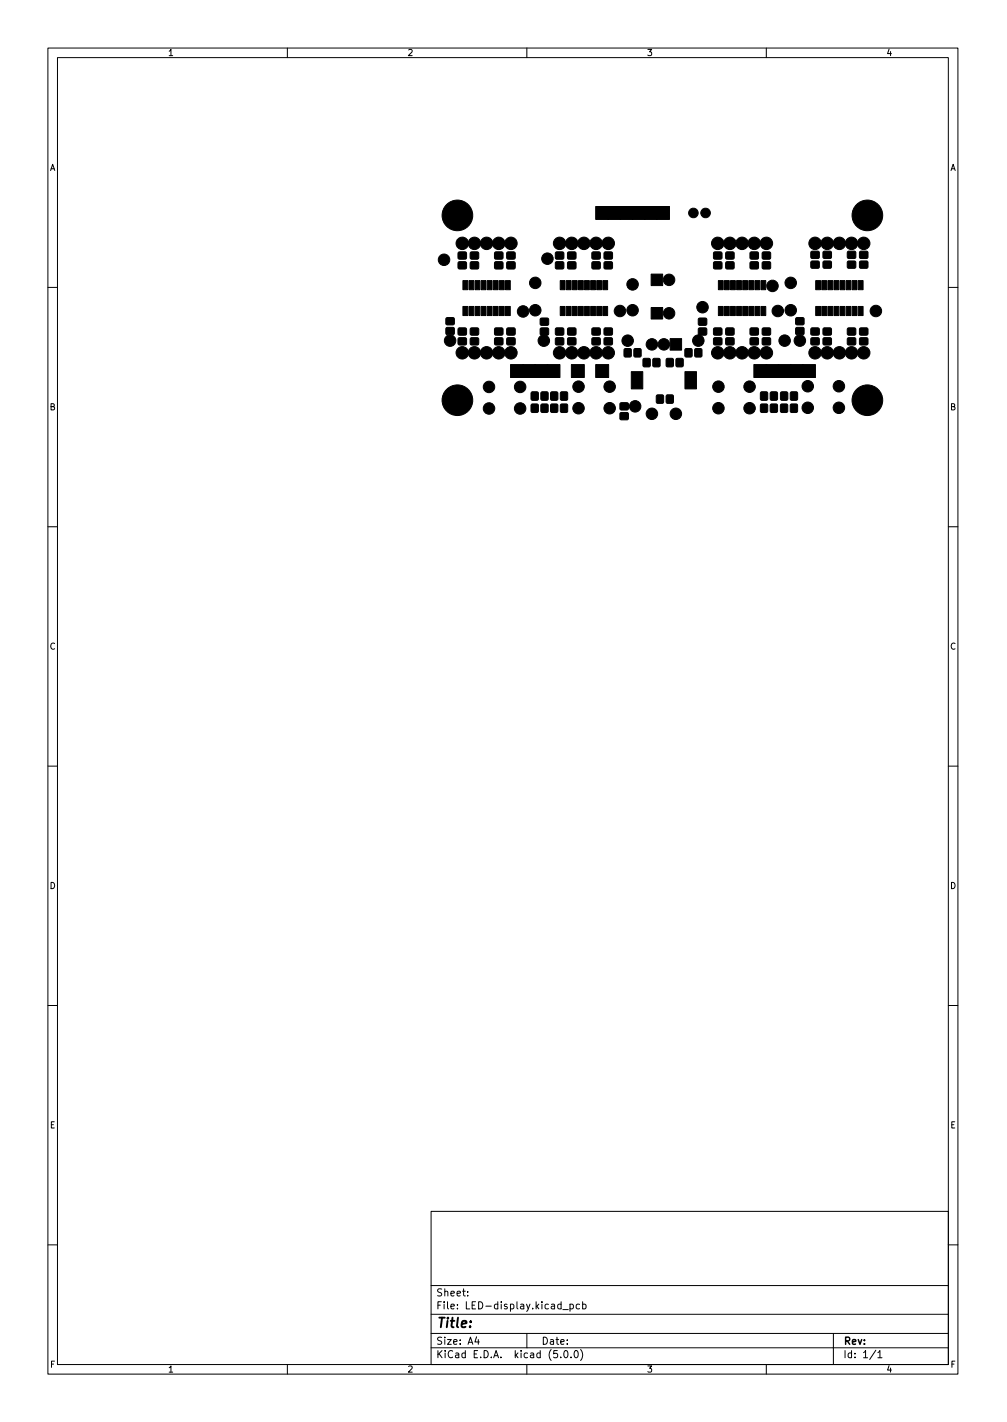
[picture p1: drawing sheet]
<svg xmlns="http://www.w3.org/2000/svg" width="210mm" height="297mm" viewBox="0 0 210 297" stroke-linecap="round" stroke-linejoin="round" font-family="sans-serif">
<defs><g id="words">
<text font-size="2.8" x="91" y="277.3">Title:</text>
<g font-size="2.1">
<text x="91" y="273.5">File: LED-display.kicad_pcb</text>
<text x="91" y="270.8">Sheet:</text>
<text x="91" y="280.9">Size: A4</text>
<text x="113" y="280.9">Date:</text>
<text x="176" y="280.9">Rev:</text>
<text x="91" y="283.7">KiCad E.D.A. kicad (5.0.0)</text>
<text x="176" y="283.7">Id: 1/1</text>
</g>
<g font-size="1.8">
<text x="35" y="11.7">1</text>
<text x="85" y="11.7">2</text>
<text x="135" y="11.7">3</text>
<text x="185" y="11.7">4</text>
<text x="10.3" y="35.7">A</text>
<text x="198.4" y="35.7">A</text>
<text x="10.3" y="85.7">B</text>
<text x="198.4" y="85.7">B</text>
<text x="10.3" y="135.7">C</text>
<text x="198.4" y="135.7">C</text>
<text x="10.3" y="185.7">D</text>
<text x="198.4" y="185.7">D</text>
<text x="10.4" y="235.7">E</text>
<text x="198.4" y="235.7">E</text>
<text x="10.4" y="285.7">F</text>
<text x="35" y="286.7">1</text>
<text x="85" y="286.7">2</text>
<text x="135" y="286.7">3</text>
<text x="185" y="286.7">4</text>
<text x="198.5" y="285.7">F</text>
</g>
</g></defs>
<g fill="none" stroke="#000" stroke-width=".21">
<path d="M10 10h190v277h-190zM12 12h186v273h-186zM60 10v2M110 10v2M160 10v2M10 60h2M198 60h2M10 110h2M198 110h2M10 160h2M198 160h2M10 210h2"/>
<path d="M198 210h2M90 253h108v32h-108zM10 260h2M90 278.5h108M90 274.5h108M90 268.5h108M97.7 270.6v.1M97.7 269.8v.1M99.5 279.2l-.3 1.1h.9M99.9 279.8v1M110 278.5v3M117.5 273.6h1.2"/>
<path d="M119 272.5l.4-.1 .3 .3-.1 .6h-.6M119 272.4v1.5M121 272.5l-.4-.1-.3 .3 .1 .6h.6M121.7 272.5l.4-.1 .3 .3-.2 .6h-.5M121.7 271.9v1.5M174 278.5v6.5M198 260h2M60 285v2M90 281.5h108M110 285v2M117.1 283.5v.1M117.9 282.2l.2-.1a.8 .8 0 0 1 .5 .8 .8 .8 0 0 1-.5 .7 1 1 0 0 1-.2-1.4z"/>
<path d="M119.2 283.5v.1M120 282.3l.2-.2a.8 .8 0 0 1 .5 .8 .8 .8 0 0 1-.5 .7l-.2-.1-.1-.5zM121.2 281.9a1.72 1.72 0 0 1 0 2.3M160 285v2M182.9 282l-1.3 2M183.3 282.5l.4-.4v1.5M183.3 283.6h.9"/>
</g>
<g fill="#000" stroke="#000" stroke-width=".21">
<path d="M95.7 54.8l1.6-.1 .1 .3-.1 1.1-.2 .1-1.4-.1-.1-.2zM95.7 52.7h1.6l.1 .2-.1 1.1-.2 .2-1.4-.1-.1-.3zM98.3 54.8l1.5-.1 .2 .3-.1 1.1-.3 .1-1.3-.1-.1-.2zM98.3 52.7h1.5l.2 .2-.1 1.1-.3 .2-1.3-.1-.1-.3zM103.3 54.8l1.6-.1 .1 .3v1.1l-.3 .1-1.3-.1-.2-.2zM103.3 52.7h1.6l.1 .2v1.1l-.3 .2-1.3-.1-.2-.3zM105.9 54.8l1.6-.1 .1 .3-.1 1.1-.3 .1-1.3-.1-.1-.2zM105.9 52.7h1.6l.1 .2-.1 1.1-.3 .2-1.3-.1-.1-.3zM116 54.8l1.6-.1 .1 .3v1.1l-.3 .1-1.3-.1-.2-.2zM116 52.7h1.6l.1 .2v1.1l-.3 .2-1.3-.1-.2-.3zM118.6 54.8l1.6-.1 .1 .3-.1 1.1-.3 .1-1.3-.1-.1-.2zM118.6 52.7h1.6l.1 .2-.1 1.1-.3 .2-1.3-.1-.1-.3z"/>
<path d="M124.4 43.1h2.7v2.7h-2.7zM123.7 54.8l1.5-.1 .2 .3-.1 1.1-.3 .1-1.3-.1-.1-.2zM123.7 52.7h1.5l.2 .2-.1 1.1-.3 .2-1.3-.1-.1-.3zM126.9 43.1h2.7v2.7h-2.7zM126.2 54.8l1.6-.1 .1 .3-.1 1.1-.2 .1-1.4-.1-.1-.2zM126.2 52.7h1.6l.1 .2-.1 1.1-.2 .2-1.4-.1-.1-.3zM129.5 43.1h2.7v2.7h-2.7zM132 43.1h2.7v2.7h-2.7zM134.5 43.1h2.7v2.7h-2.7zM136 57.3h2.4v2.4h-2.4zM137.1 43.1h2.7v2.7h-2.7zM149.1 54.8l1.5-.1 .2 .3-.1 1.1-.3 .1-1.3-.1-.1-.2z"/>
<path d="M149.1 52.7h1.5l.2 .2-.1 1.1-.3 .2-1.3-.1-.1-.3zM151.6 54.8l1.6-.1 .1 .3-.1 1.1-.2 .1-1.4-.1-.1-.2zM151.6 52.7h1.6l.1 .2-.1 1.1-.2 .2-1.4-.1-.1-.3zM156.7 54.8l1.6-.1 .1 .3-.1 1.1-.3 .1-1.3-.1-.1-.2zM156.7 52.7h1.6l.1 .2-.1 1.1-.3 .2-1.3-.1-.1-.3zM159.2 54.8l1.6-.1 .1 .3-.1 1.1-.2 .1-1.4-.1-.1-.2zM159.2 52.7h1.6l.1 .2-.1 1.1-.2 .2-1.4-.1-.1-.3zM169.4 54.6h1.6l.1 .2-.1 1.1-.3 .2-1.3-.1-.1-.3zM169.4 52.6l1.6-.1 .1 .3-.1 1.1-.3 .1-1.3-.1-.1-.2zM171.9 54.6h1.6l.1 .2-.1 1.1-.2 .2-1.4-.1-.1-.3zM171.9 52.6l1.6-.1 .1 .3-.1 1.1-.2 .1-1.4-.1-.1-.2zM177 54.6h1.6l.1 .2-.1 1.1-.2 .2-1.4-.1-.1-.3z"/>
<path d="M177 52.6l1.6-.1 .1 .3-.1 1.1-.2 .1-1.4-.1-.1-.2zM179.5 54.6h1.6l.1 .2v1.1l-.3 .2-1.3-.1-.2-.3zM179.5 52.6l1.6-.1 .1 .3v1.1l-.3 .1-1.3-.1-.2-.2zM93.2 68.5h1.6l.1 .2-.1 1.1-.3 .1h-1.3l-.1-.3zM93.2 66.4h1.6l.1 .3-.1 1.1-.3 .1-1.3-.1-.1-.3zM95.7 68.6h1.6l.1 .2-.1 1.1-.2 .1h-1.4l-.1-.3zM95.7 70.6h1.6l.1 .3-.1 1.1-.2 .1-1.4-.1-.1-.3zM96.7 58.6h1v1.9h-1zM96.7 64h1v1.9h-1zM97.9 58.6h1v1.9h-1zM97.9 64h1v1.9h-1zM98.3 68.6h1.5l.2 .2-.1 1.1-.3 .1h-1.3l-.1-.3z"/>
<path d="M98.3 70.6h1.5l.2 .3-.1 1.1-.3 .1-1.3-.1-.1-.3zM99.2 58.6h1v1.9h-1zM99.2 64h1v1.9h-1zM100.5 58.6h1v1.9h-1zM100.5 64h1v1.9h-1zM101.7 58.6h1v1.9h-1zM101.7 64h1v1.9h-1zM103 58.6h1v1.9h-1zM103 64h1v1.9h-1zM103.3 68.6h1.6l.1 .2v1.1l-.3 .1h-1.3l-.2-.3zM103.3 70.6h1.6l.1 .3v1.1l-.3 .1-1.3-.1-.2-.3zM104.3 58.6h1v1.9h-1z"/>
<path d="M104.3 64h1v1.9h-1zM105.5 58.6h1v1.9h-1zM105.5 64h1v1.9h-1zM106.6 76.2h2.7v2.7h-2.7zM105.9 68.6h1.6l.1 .2-.1 1.1-.3 .1h-1.3l-.1-.3zM105.9 70.6h1.6l.1 .3-.1 1.1-.3 .1-1.3-.1-.1-.3zM109.1 76.2h2.7v2.7h-2.7zM111.7 76.2h2.7v2.7h-2.7zM114.2 76.2h2.7v2.7h-2.7zM112.9 68.6h1.5l.2 .2-.1 1.1-.3 .1h-1.3l-.1-.3zM112.9 66.5h1.5l.2 .3-.1 1.1-.3 .1-1.3-.1-.1-.3zM116 68.6h1.6l.1 .2v1.1l-.3 .1h-1.3l-.2-.3z"/>
<path d="M116 70.6h1.6l.1 .3v1.1l-.3 .1-1.3-.1-.2-.3zM117 58.6h1v1.9h-1zM117 64h1v1.9h-1zM118.2 58.6h1v1.9h-1zM118.2 64h1v1.9h-1zM119.3 76.2h2.7v2.7h-2.7zM118.6 68.6h1.6l.1 .2-.1 1.1-.3 .1h-1.3l-.1-.3zM118.6 70.6h1.6l.1 .3-.1 1.1-.3 .1-1.3-.1-.1-.3zM119.5 58.6h1v1.9h-1zM119.5 64h1v1.9h-1zM120.8 58.6h1v1.9h-1zM120.8 64h1v1.9h-1z"/>
<path d="M122.1 58.6h1v1.9h-1zM122.1 64h1v1.9h-1zM123.3 58.6h1v1.9h-1zM123.3 64h1v1.9h-1zM124.4 76.2h2.7v2.7h-2.7zM123.7 68.6h1.5l.2 .2-.1 1.1-.3 .1h-1.3l-.1-.3zM123.7 70.6h1.5l.2 .3-.1 1.1-.3 .1-1.3-.1-.1-.3zM124.6 58.6h1v1.9h-1zM124.6 64h1v1.9h-1zM125.9 58.6h1v1.9h-1zM125.9 64h1v1.9h-1zM126.2 68.6h1.6l.1 .2-.1 1.1-.2 .1h-1.4l-.1-.3z"/>
<path d="M126.2 70.6h1.6l.1 .3-.1 1.1-.2 .1-1.4-.1-.1-.3zM130.4 72.9l1.1-.1 .3 .1v1.4l-.1 .2-1.1 .1-.2-.1zM131.8 77.6h2.4v3.6h-2.4zM132.4 72.9l1.1-.1 .3 .1 .1 1.4-.1 .2-1.1 .1-.3-.1zM134.3 74.9l1.1-.1 .3 .2 .1 1.3-.1 .3h-1.1l-.3-.1zM136 64.2h2.4v2.4h-2.4zM136.4 74.9l1.1-.1 .3 .2v1.3l-.1 .3h-1.1l-.2-.1zM139.9 70.7h2.4v2.4h-2.4zM139.2 74.9l1.1-.1 .2 .2 .1 1.3-.1 .3h-1.1l-.3-.1zM141.2 74.9l1.1-.1 .3 .2 .1 1.3-.2 .3h-1l-.3-.1zM143 77.6h2.4v3.6h-2.4zM143.1 72.9l1.1-.1 .3 .1v1.4l-.1 .2-1.1 .1-.2-.1z"/>
<path d="M145.1 72.9l1.1-.1 .3 .1 .1 1.4-.1 .2-1.1 .1-.3-.1zM145.9 68.6h1.6l.1 .2-.1 1.1-.3 .1h-1.3l-.1-.3zM145.9 66.5h1.6l.1 .3-.1 1.1-.3 .1-1.3-.1-.1-.3zM149.1 68.6h1.5l.2 .2-.1 1.1-.3 .1h-1.3l-.1-.3zM149.1 70.6h1.5l.2 .3-.1 1.1-.3 .1-1.3-.1-.1-.3zM150 58.6h1v1.9h-1zM150 64h1v1.9h-1zM151.3 58.6h1v1.9h-1zM151.3 64h1v1.9h-1zM151.6 68.6h1.6l.1 .2-.1 1.1-.2 .1h-1.4l-.1-.3zM151.6 70.6h1.6l.1 .3-.1 1.1-.2 .1-1.4-.1-.1-.3zM152.5 58.6h1v1.9h-1z"/>
<path d="M152.5 64h1v1.9h-1zM153.8 58.6h1v1.9h-1zM153.8 64h1v1.9h-1zM155.1 58.6h1v1.9h-1zM155.1 64h1v1.9h-1zM156.3 58.6h1v1.9h-1zM156.3 64h1v1.9h-1zM157.4 76.2h2.7v2.7h-2.7zM156.7 68.6h1.6l.1 .2-.1 1.1-.3 .1h-1.3l-.1-.3zM156.7 70.6h1.6l.1 .3-.1 1.1-.3 .1-1.3-.1-.1-.3zM157.6 58.6h1v1.9h-1zM157.6 64h1v1.9h-1z"/>
<path d="M158.9 58.6h1v1.9h-1zM158.9 64h1v1.9h-1zM159.9 76.2h2.7v2.7h-2.7zM159.2 68.6h1.6l.1 .2-.1 1.1-.2 .1h-1.4l-.1-.3zM159.2 70.6h1.6l.1 .3-.1 1.1-.2 .1-1.4-.1-.1-.3zM162.5 76.2h2.7v2.7h-2.7zM165 76.2h2.7v2.7h-2.7zM167.6 76.2h2.7v2.7h-2.7zM166.2 68.5h1.6l.1 .2-.1 1.1-.2 .1h-1.4l-.1-.3zM166.2 66.4h1.6l.1 .3-.1 1.1-.2 .1-1.4-.1-.1-.3zM169.4 68.6h1.6l.1 .2-.1 1.1-.3 .1h-1.3l-.1-.3zM169.4 70.6h1.6l.1 .3-.1 1.1-.3 .1-1.3-.1-.1-.3z"/>
<path d="M170.3 58.6h1v1.9h-1zM170.3 64h1v1.9h-1zM171.6 58.6h1v1.9h-1zM171.6 64h1v1.9h-1zM171.9 68.6h1.6l.1 .2-.1 1.1-.2 .1h-1.4l-.1-.3zM171.9 70.6h1.6l.1 .3-.1 1.1-.2 .1-1.4-.1-.1-.3zM172.9 58.6h1v1.9h-1zM172.9 64h1v1.9h-1zM174.1 58.6h1v1.9h-1zM174.1 64h1v1.9h-1zM175.4 58.6h1v1.9h-1zM175.4 64h1v1.9h-1z"/>
<path d="M176.7 58.6h1v1.9h-1zM176.7 64h1v1.9h-1zM177 68.6h1.6l.1 .2-.1 1.1-.2 .1h-1.4l-.1-.3zM177 70.6h1.6l.1 .3-.1 1.1-.2 .1-1.4-.1-.1-.3zM177.9 58.6h1v1.9h-1zM177.9 64h1v1.9h-1zM179.2 58.6h1v1.9h-1zM179.2 64h1v1.9h-1zM179.5 68.6h1.6l.1 .2v1.1l-.3 .1h-1.3l-.2-.3zM179.5 70.6h1.6l.1 .3v1.1l-.3 .1-1.3-.1-.2-.3zM111 84.5l1.1-.1 .2 .1 .1 1.3-.1 .3-1.1 .1-.3-.2zM111 81.9l1.1-.1 .2 .2 .1 1.3-.1 .3h-1.1l-.3-.1z"/>
<path d="M113 84.5l1.1-.1 .3 .1 .1 1.3-.2 .3-1 .1-.3-.2zM113 81.9l1.1-.1 .3 .2 .1 1.3-.2 .3h-1l-.3-.1zM115 84.5l1.2-.1 .2 .1 .1 1.3-.1 .3-1.1 .1-.3-.2zM115 81.9l1.2-.1 .2 .2 .1 1.3-.1 .3h-1.1l-.3-.1zM117.1 84.5l1.1-.1 .3 .1v1.3l-.1 .3-1.1 .1-.2-.2zM117.1 81.9l1.1-.1 .3 .2v1.3l-.1 .3h-1.1l-.2-.1zM129.5 86.3l1.6-.1 .1 .3-.1 1.1-.2 .1-1.4-.1-.1-.2zM129.5 84.2h1.6l.1 .2-.1 1.1-.2 .2-1.4-.1-.1-.3zM137.1 82.6l1.1-.1 .3 .1 .1 1.3-.2 .3-1 .1-.3-.2zM139.2 82.6l1.1-.1 .2 .1 .1 1.3-.1 .3-1.1 .1-.3-.2zM158.9 84.5l1.1-.1 .2 .1 .1 1.3-.1 .3-1.1 .1-.3-.2zM158.9 81.9l1.1-.1 .2 .2 .1 1.3-.1 .3h-1.1l-.3-.1z"/>
<path d="M160.9 84.5l1.1-.1 .3 .1 .1 1.3-.2 .3-1.1 .1-.2-.2zM160.9 81.9l1.1-.1 .3 .2 .1 1.3-.2 .3h-1.1l-.2-.1zM163 84.5l1.2-.1 .2 .1 .1 1.3-.1 .3-1.1 .1-.3-.2zM163 81.9l1.2-.1 .2 .2 .1 1.3-.1 .3h-1.1l-.3-.1zM165.1 84.5l1.1-.1 .3 .1v1.3l-.1 .3-1.1 .1-.2-.2zM165.1 81.9l1.1-.1 .3 .2v1.3l-.1 .3h-1.1l-.2-.1z"/>
<circle cx="92.7" cy="54.3" r="1.2"/>
<circle cx="95.5" cy="45" r="3.2"/>
<circle cx="96.5" cy="50.8" r="1.3"/>
<circle cx="99.1" cy="50.8" r="1.3"/>
<circle cx="101.6" cy="50.8" r="1.3"/>
<circle cx="104.1" cy="50.8" r="1.3"/>
<circle cx="106.7" cy="50.8" r="1.3"/>
<circle cx="111.8" cy="59.1" r="1.2"/>
<circle cx="114.3" cy="54" r="1.2"/>
<circle cx="116.8" cy="50.8" r="1.3"/>
<circle cx="119.4" cy="50.8" r="1.3"/>
<circle cx="121.9" cy="50.8" r="1.3"/>
<circle cx="124.5" cy="50.8" r="1.3"/>
<circle cx="127" cy="50.8" r="1.3"/>
<circle cx="132.1" cy="59.4" r="1.2"/>
<circle cx="139.7" cy="58.5" r="1.2"/>
<circle cx="144.8" cy="44.5" r="1"/>
<circle cx="147.3" cy="44.5" r="1"/>
<circle cx="149.9" cy="50.8" r="1.3"/>
<circle cx="152.4" cy="50.8" r="1.3"/>
<circle cx="154.9" cy="50.8" r="1.3"/>
<circle cx="157.5" cy="50.8" r="1.3"/>
<circle cx="160" cy="50.8" r="1.3"/>
<circle cx="161.3" cy="59.7" r="1.2"/>
<circle cx="165.1" cy="59.1" r="1.2"/>
<circle cx="170.2" cy="50.8" r="1.3"/>
<circle cx="172.7" cy="50.8" r="1.3"/>
<circle cx="175.3" cy="50.8" r="1.3"/>
<circle cx="177.8" cy="50.8" r="1.3"/>
<circle cx="180.3" cy="50.8" r="1.3"/>
<circle cx="181.1" cy="45" r="3.2"/>
<circle cx="94" cy="71.2" r="1.2"/>
<circle cx="96.5" cy="73.7" r="1.3"/>
<circle cx="99.1" cy="73.7" r="1.3"/>
<circle cx="101.6" cy="73.7" r="1.3"/>
<circle cx="104.1" cy="73.7" r="1.3"/>
<circle cx="106.7" cy="73.7" r="1.3"/>
<circle cx="109.2" cy="65.1" r="1.2"/>
<circle cx="111.8" cy="64.8" r="1.2"/>
<circle cx="113.5" cy="71.2" r="1.2"/>
<circle cx="116.8" cy="73.7" r="1.3"/>
<circle cx="119.4" cy="73.7" r="1.3"/>
<circle cx="121.9" cy="73.7" r="1.3"/>
<circle cx="124.5" cy="73.7" r="1.3"/>
<circle cx="127" cy="73.7" r="1.3"/>
<circle cx="129.4" cy="65" r="1.2"/>
<circle cx="131.1" cy="71.2" r="1.2"/>
<circle cx="132.1" cy="64.8" r="1.2"/>
<circle cx="136.1" cy="71.9" r="1.2"/>
<circle cx="138.6" cy="71.9" r="1.2"/>
<circle cx="139.7" cy="65.4" r="1.2"/>
<circle cx="145.8" cy="71.2" r="1.2"/>
<circle cx="146.7" cy="64.2" r="1.2"/>
<circle cx="149.9" cy="73.7" r="1.3"/>
<circle cx="152.4" cy="73.7" r="1.3"/>
<circle cx="154.9" cy="73.7" r="1.3"/>
<circle cx="157.5" cy="73.7" r="1.3"/>
<circle cx="160" cy="73.7" r="1.3"/>
<circle cx="162.4" cy="65" r="1.2"/>
<circle cx="163.8" cy="71.2" r="1.2"/>
<circle cx="165.1" cy="64.8" r="1.2"/>
<circle cx="167" cy="71.2" r="1.2"/>
<circle cx="170.2" cy="73.7" r="1.3"/>
<circle cx="172.7" cy="73.7" r="1.3"/>
<circle cx="175.3" cy="73.7" r="1.3"/>
<circle cx="177.8" cy="73.7" r="1.3"/>
<circle cx="180.3" cy="73.7" r="1.3"/>
<circle cx="182.9" cy="65" r="1.2"/>
<circle cx="95.5" cy="83.6" r="3.2"/>
<circle cx="102.1" cy="85.3" r="1.2"/>
<circle cx="102.1" cy="80.8" r="1.2"/>
<circle cx="108.6" cy="85.3" r="1.2"/>
<circle cx="108.6" cy="80.8" r="1.2"/>
<circle cx="120.8" cy="80.8" r="1.2"/>
<circle cx="120.8" cy="85.3" r="1.2"/>
<circle cx="127.3" cy="80.8" r="1.2"/>
<circle cx="127.3" cy="85.3" r="1.2"/>
<circle cx="132.6" cy="84.9" r="1.2"/>
<circle cx="136.1" cy="86.4" r="1.2"/>
<circle cx="141.1" cy="86.4" r="1.2"/>
<circle cx="150" cy="80.8" r="1.2"/>
<circle cx="150" cy="85.3" r="1.2"/>
<circle cx="156.5" cy="80.8" r="1.2"/>
<circle cx="156.5" cy="85.3" r="1.2"/>
<circle cx="168.7" cy="80.7" r="1.2"/>
<circle cx="168.7" cy="85.2" r="1.2"/>
<circle cx="175.2" cy="80.7" r="1.2"/>
<circle cx="175.2" cy="85.2" r="1.2"/>
<circle cx="181.1" cy="83.6" r="3.2"/>
</g>
<use href="#words"/>
</svg>
